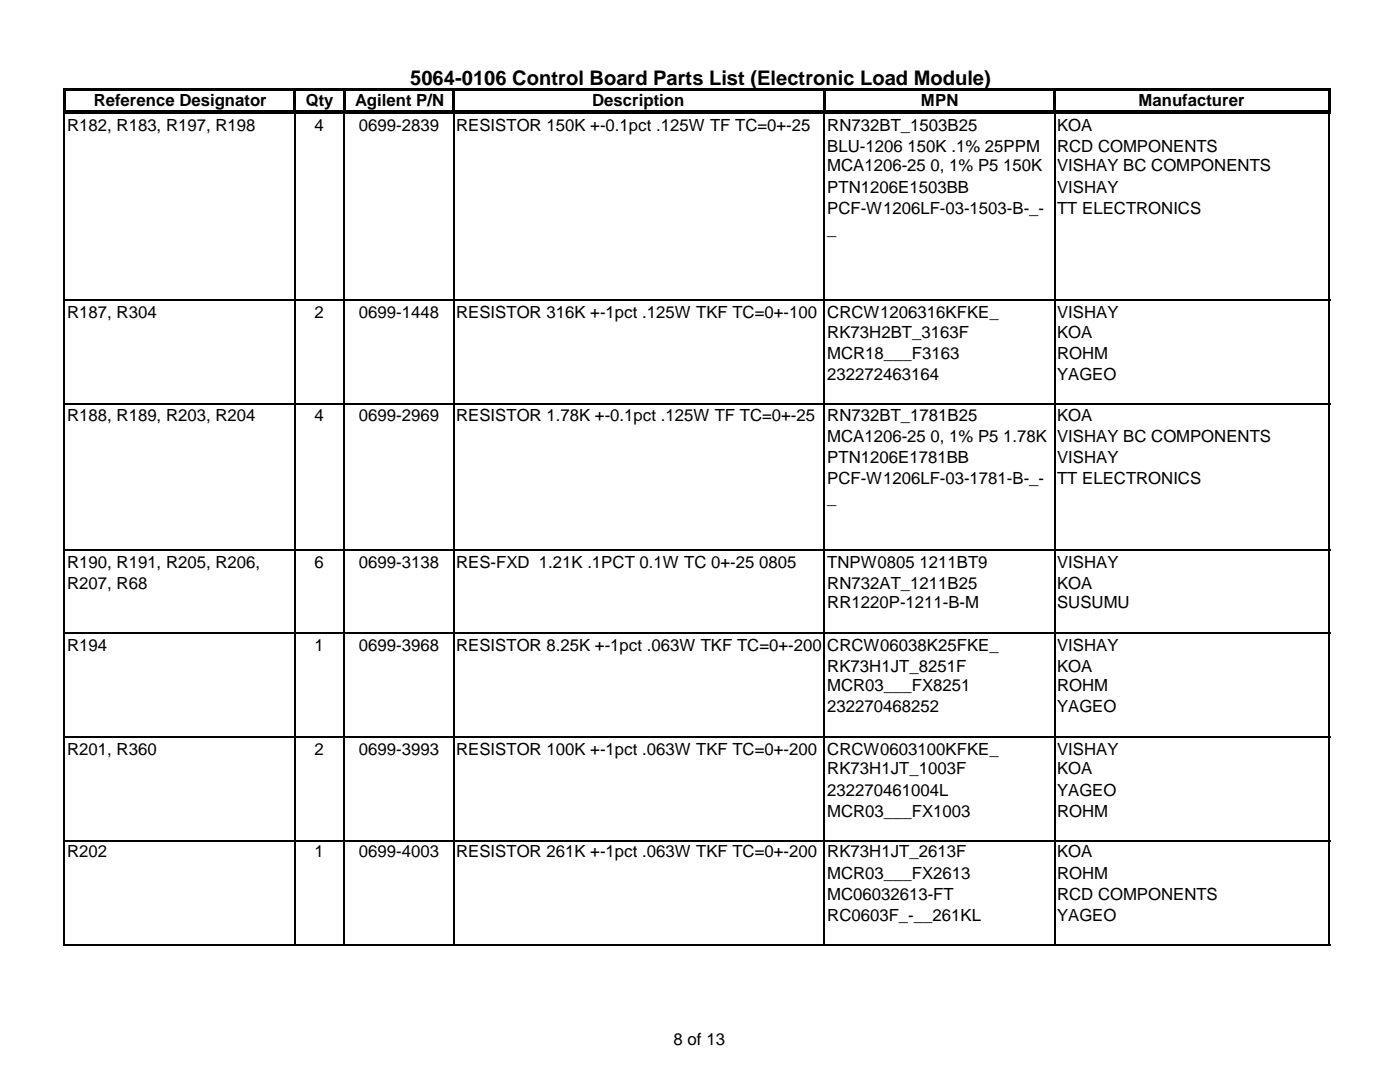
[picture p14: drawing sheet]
<svg xmlns="http://www.w3.org/2000/svg" width="279mm" height="216mm" viewBox="0 0 279 216" stroke-linecap="round" stroke-linejoin="round" font-family="sans-serif">
<defs><g id="words">
<text font-size="4" x="81.8" y="16.9">5064-0106 Control Board Parts List (Electronic Load Module)</text>
<g font-size="3.3">
<text x="18.7" y="21.2">Reference Designator</text>
<text x="61" y="21.2">Qty</text>
<text x="70.9" y="21.2">Agilent P/N</text>
<text x="118.2" y="21.2">Description</text>
<text x="183.8" y="21.2">MPN</text>
<text x="227.2" y="21.2">Manufacturer</text>
<text x="13.4" y="26.1">R182, R183, R197, R198</text>
<text x="62.8" y="26.1">4</text>
<text x="71.6" y="26.1">0699-2839</text>
<text x="91" y="26.1">RESISTOR 150K +-0.1pct .125W TF TC=0+-25</text>
<text x="165.1" y="26.1">RN732BT_1503B25</text>
<text x="211" y="26.1">KOA</text>
<text x="165.1" y="30.3">BLU-1206 150K .1% 25PPM</text>
<text x="165.1" y="34.2">MCA1206-25 0, 1% P5 150K</text>
<text x="211" y="30.3">RCD COMPONENTS</text>
<text x="211" y="34.2">VISHAY BC COMPONENTS</text>
<text x="165.1" y="38.5">PTN1206E1503BB</text>
<text x="211" y="38.5">VISHAY</text>
<text x="165.1" y="42.7">PCF-W1206LF-03-1503-B-_-</text>
<text x="165.1" y="46.9">_</text>
<text x="211" y="42.7">TT ELECTRONICS</text>
<text x="13.4" y="63.5">R187, R304</text>
<text x="62.8" y="63.5">2</text>
<text x="71.6" y="63.5">0699-1448</text>
<text x="91" y="63.5">RESISTOR 316K +-1pct .125W TKF TC=0+-100</text>
<text x="165.1" y="63.5">CRCW1206316KFKE_</text>
<text x="211" y="63.5">VISHAY</text>
<text x="165.1" y="67.4">RK73H2BT_3163F</text>
<text x="165.1" y="71.6">MCR18___F3163</text>
<text x="211" y="67.4">KOA</text>
<text x="211" y="71.6">ROHM</text>
<text x="165.1" y="75.8">232272463164</text>
<text x="211" y="75.8">YAGEO</text>
<text x="13.4" y="84">R188, R189, R203, R204</text>
<text x="62.8" y="84">4</text>
<text x="71.6" y="84">0699-2969</text>
<text x="91" y="84">RESISTOR 1.78K +-0.1pct .125W TF TC=0+-25</text>
<text x="165.1" y="84">RN732BT_1781B25</text>
<text x="211" y="84">KOA</text>
<text x="165.1" y="88.2">MCA1206-25 0, 1% P5 1.78K</text>
<text x="211" y="88.2">VISHAY BC COMPONENTS</text>
<text x="165.1" y="92.4">PTN1206E1781BB</text>
<text x="211" y="92.4">VISHAY</text>
<text x="165.1" y="96.7">PCF-W1206LF-03-1781-B-_-</text>
<text x="165.1" y="100.5">_</text>
<text x="211" y="96.7">TT ELECTRONICS</text>
<text x="13.4" y="113.2">R190, R191, R205, R206,</text>
<text x="62.8" y="113.2">6</text>
<text x="71.6" y="113.2">0699-3138</text>
<text x="91" y="113.2">RES-FXD 1.21K .1PCT 0.1W TC 0+-25 0805</text>
<text x="165.1" y="113.2">TNPW0805 1211BT9</text>
<text x="211" y="113.2">VISHAY</text>
<text x="13.4" y="117.5">R207, R68</text>
<text x="165.1" y="117.5">RN732AT_1211B25</text>
<text x="211" y="117.5">KOA</text>
<text x="165.1" y="121.4">RR1220P-1211-B-M</text>
<text x="211" y="121.4">SUSUMU</text>
<text x="13.4" y="129.8">R194</text>
<text x="62.8" y="129.8">1</text>
<text x="71.6" y="129.8">0699-3968</text>
<text x="91" y="129.8">RESISTOR 8.25K +-1pct .063W TKF TC=0+-200</text>
<text x="165.1" y="129.8">CRCW06038K25FKE_</text>
<text x="211" y="129.8">VISHAY</text>
<text x="165.1" y="134.1">RK73H1JT_8251F</text>
<text x="165.1" y="137.9">MCR03___FX8251</text>
<text x="211" y="134.1">KOA</text>
<text x="211" y="137.9">ROHM</text>
<text x="165.1" y="142.2">232270468252</text>
<text x="211" y="142.2">YAGEO</text>
<text x="13.4" y="150.6">R201, R360</text>
<text x="62.8" y="150.6">2</text>
<text x="71.6" y="150.6">0699-3993</text>
<text x="91" y="150.6">RESISTOR 100K +-1pct .063W TKF TC=0+-200</text>
<text x="165.1" y="150.6">CRCW0603100KFKE_</text>
<text x="165.1" y="154.5">RK73H1JT_1003F</text>
<text x="211" y="150.6">VISHAY</text>
<text x="211" y="154.5">KOA</text>
<text x="165.1" y="158.8">232270461004L</text>
<text x="211" y="158.8">YAGEO</text>
<text x="165.1" y="163">MCR03___FX1003</text>
<text x="211" y="163">ROHM</text>
<text x="13.4" y="171.1">R202</text>
<text x="62.8" y="171.1">1</text>
<text x="71.6" y="171.1">0699-4003</text>
<text x="91" y="171.1">RESISTOR 261K +-1pct .063W TKF TC=0+-200</text>
<text x="165.1" y="171.1">RK73H1JT_2613F</text>
<text x="211" y="171.1">KOA</text>
<text x="165.1" y="175.3">MCR03___FX2613</text>
<text x="165.1" y="179.6">MC06032613-FT</text>
<text x="211" y="175.3">ROHM</text>
<text x="211" y="179.6">RCD COMPONENTS</text>
<text x="165.1" y="183.8">RC0603F_-__261KL</text>
<text x="211" y="183.8">YAGEO</text>
<text x="134.4" y="208.5">8 of 13</text>
</g>
</g></defs>
<g fill="#000">
<path d="M12.5 17.6h.6v5h-.6zM13.1 17.6h252.5v.6h-252.5zM58.5 18.2h.6v4.4h-.6zM68.4 18.2h.6v4.4h-.6zM90.2 18.2h.6v4.4h-.6zM164.2 18.2h.6v4.4h-.6zM210.2 18.2h.6v4.4h-.6zM265 18.2h.6v4.4h-.6zM12.7 22.6h.3v.1h-.3zM13.1 22h252.5v.6h-252.5zM58.7 22.6h.3v.1h-.3zM68.6 22.6h.3v.1h-.3z"/>
<path d="M90.4 22.6h.3v.1h-.3zM164.3 22.6h.3v.1h-.3zM210.4 22.6h.2v.1h-.2zM265.2 22.6h.3v.1h-.3z"/>
</g>
<g fill="none" stroke="#000" stroke-width=".29">
<path d="M12.8 22.4v166.3M13 22.6h252.5M58.9 22.7v166M68.7 22.7v166M90.5 22.7v166M164.5 22.7v166M210.5 22.7v166M265.3 22.7v166M13 59.9h252.5M13 80.7h252.5M13 109.7h252.5M13 126.3h252.5"/>
<path d="M13 147h252.5M13 167.8h252.5M13 188.5h252.5"/>
</g>
<use href="#words"/>
</svg>
